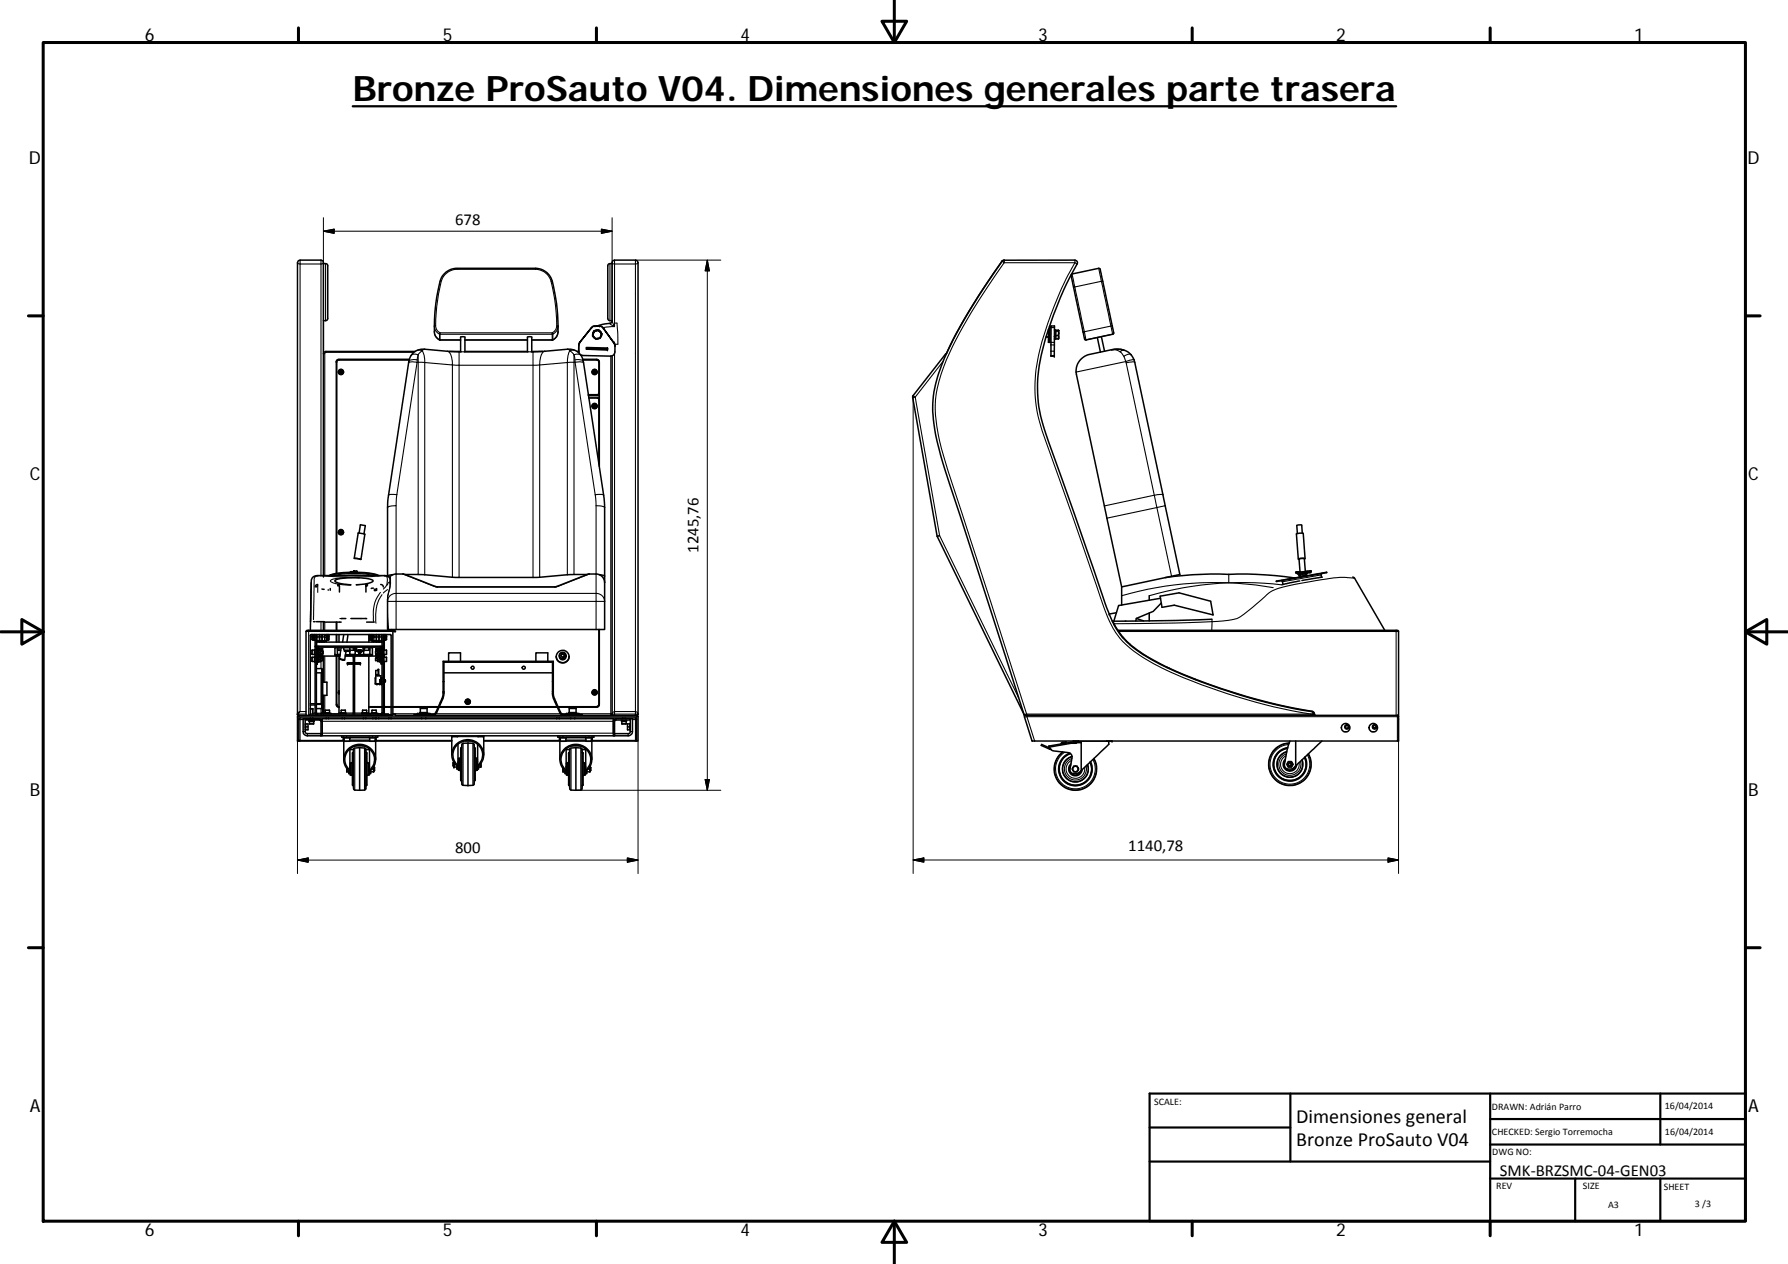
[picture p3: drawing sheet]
<svg xmlns="http://www.w3.org/2000/svg" width="420mm" height="297mm" viewBox="0 0 420 297" stroke-linecap="round" stroke-linejoin="round" font-family="sans-serif">
<defs><g id="words">
<text font-size="8.2" x="82.9" y="23.6">Bronze ProSauto V04. Dimensiones generales parte trasera</text>
<g font-size="4.7">
<text x="304.6" y="263.9">Dimensiones general</text>
<text x="304.6" y="269.3">Bronze ProSauto V04</text>
</g>
<g font-size="4.2">
<text x="34" y="9.6">6</text>
<text x="104" y="9.6">5</text>
<text x="174" y="9.6">4</text>
<text x="244" y="9.6">3</text>
<text x="314" y="9.6">2</text>
<text x="384" y="9.6">1</text>
<text x="6.8" y="38.7">D</text>
<text x="410.6" y="38.7">D</text>
<text x="7" y="112.9">C</text>
<text x="410.8" y="112.9">C</text>
<text x="7" y="187.1">B</text>
<text x="410.8" y="187.1">B</text>
<text x="7" y="261.3">A</text>
<text x="410.8" y="261.3">A</text>
<text x="34" y="290.4">6</text>
<text x="104" y="290.4">5</text>
<text x="174" y="290.4">4</text>
<text x="244" y="290.4">3</text>
<text x="314" y="290.4">2</text>
<text x="384" y="290.4">1</text>
</g>
<g font-size="3.9">
<text x="106.9" y="52.8">678</text>
<text x="164.1" y="129.9" transform="rotate(-90 164.1 129.9)">1245,76</text>
<text x="106.9" y="200.6">800</text>
<text x="265.1" y="200">1140,78</text>
<text x="352.5" y="276.2">SMK‐BRZSMC‐04‐GEN03</text>
</g>
<g font-size="2.4">
<text x="271.2" y="259.7">SCALE:</text>
<text x="350.6" y="260.9">DRAWN: Adrián Parro</text>
<text x="391.2" y="260.6">16/04/2014</text>
<text x="350.6" y="266.8">CHECKED: Sergio Torremocha</text>
<text x="391.2" y="266.6">16/04/2014</text>
<text x="350.7" y="271.4">DWG NO:</text>
<text x="351.6" y="279.3">REV</text>
<text x="372" y="279.4">SIZE</text>
<text x="391" y="279.6">SHEET</text>
<text x="377.9" y="283.8">A3</text>
<text x="398.3" y="283.8">3 /3</text>
</g>
</g></defs>
<g fill="none" stroke="#000" stroke-width=".36">
<path d="M76 62h.5a.94 .94 0 0 1 .5 1.2v7.3a14.6 14.6 0 0 1-.2 4.7l-.8 .2M108.2 79.9h-4.8a2.12 2.12 0 0 1-1.3-1.9 38.1 38.1 0 0 1 1.7-12.8 4.3 4.3 0 0 1 3.6-2.1h18.4a4.1 4.1 0 0 1 4 3 40.5 40.5 0 0 1 1.2 12.4l-.4 .8-.7 .6h-4.9M109.3 79.9h14.6M139 77l-2.8 3.5 2.8-3.5M139.3 78.6l.3-.7-.3 .8M139.3 78.8l.3 .4M139.3 78.9l.1 .1M139.3 78.9h.1M139.4 79l.5 .6M139.4 79h.1M139.4 78.3v.6l.2 .3M139.4 78.3l-.1 .5"/>
<path d="M139.6 79.2a.54 .54 0 0 0 .9 .3M139.6 79.2l.5 .3h.4M139.8 76.6l-.8 .4M140.2 77.7l.5 .1 .3 .2M140.2 77.7l-.8 .6M140.2 77.7l-.6 .1-.2 .5M140.6 77.6l-.9 .2M140.7 77.6l.7 .8M140.7 77.6l-1.1 .2-.3 1M140.7 77.6l.3 .4M140.7 77.6l-.5 .1M140.7 77.6l.6 .8"/>
<path d="M140.9 76.6l.8 .4M140.9 76.6h-1.1h1.1M140.9 79.5l-.8 .2M141 78l.4 .4M141 78l.2 .4v.5M141.2 78.9l-.3 .5-.4 .1M141.2 78.9a.54 .54 0 0 1-.7 .6M141.4 78.6l-.3 .8M141.4 78.4l-.2 .5M143.8 62h-.5a.94 .94 0 0 0-.5 1.2v7.3a14.6 14.6 0 0 0 .2 4.7l.8 .2-.1 .3-.2 .2-3.2 .7M143.8 75.5l.1-14.1 .5-.3h4.9l.4 .2 .2 .4v103.9a4.4 4.4 0 0 1-.2 2.5h-.1M235.4 61.4a143.2 143.2 0 0 0-13.1 21.7l-7.9 10.2 5.8 32.7 20.5 41.9 .2 .2"/>
<path d="M235.4 61.4l.6-.2 16.6-.1 .5 .3 .1 .3a85.5 85.5 0 0 0-9 24 32.8 32.8 0 0 0 2.3 18.3l11.8 33.7a39.6 39.6 0 0 0 4.7 11.1 22.3 22.3 0 0 0 8.5 6.7 135.5 135.5 0 0 0 37 11.8l.4 .6M235.5 61.4a121.7 121.7 0 0 0-14.3 24.6 26.8 26.8 0 0 0-1 17.7l1.9 6.9 18.7 57.5h87.6M245.8 79.2h.6M246.2 78h.2M246.4 77.4v3.1h.3v-3.7v3.7h.3M246.6 76.8h.4M247 76.6h.8l-.1 7.1h-.7zM247.8 77.6h.2v1.3M248 77.8h.7M248 79.5h.1M248 79v.7h-.2M248 78.9v.1"/>
<path d="M248 79l-.2 .2M248 78.9l-.2 .2M248.1 78.8h.6M248.7 77.8l.1 .5M248.7 78.8l.1 .4M248.8 77.6v.1M248.8 79.2l-.1 .5M248.8 78.3v.9M248.8 77.7v.6M248.8 77.7l-.7-.1v2.1h.6M248.8 78.3l-.1 .5M248.8 77.7l-.1 .1"/>
<path d="M251.8 64.5l6.4-1.4 .3 .1 3 14.2a.81 .81 0 0 1 0 1.1l-6.3 1.4a.81 .81 0 0 1-.5-1l-3-14.3M257.9 79.3l.7 3.4M258.8 79.1l.8 3.4M79.5 87.4a.61 .61 0 0 0 .6 .6 .61 .61 0 0 0 .6-.6M79.5 87.4h.1M79.7 84.6h-.3l-.3 .5v49.6M79.7 87a.59 .59 0 0 0 0 .8 .59 .59 0 0 0 .8 0 .59 .59 0 0 0 0-.8M79.9 87.2l.4-.2 .1 .3-.2 .2-.3-.1zM80 87l.3 .1M80 87.1l-.1 .1M80.3 87l.1 .4M80.7 87.4h.1"/>
<path d="M96.1 84.5h-16.5l-.3 .1-.3 .5M96.2 84.5h-16.6l-.3 .1-.3 .3v49.9M97.5 82.6h-21l-.3 .1-.2 .5M105.6 82.6h2.6M108.2 82.7v-3.5l.4-.1 .7 .1v3.5M108.4 82.7l-8.7-.6a3.3 3.3 0 0 0-3.7 3.1l-4.9 32.6v17.7M109.1 82.7h15M109.3 82.6h14.6M123.9 82.7v-3.5l.5-.1 .6 .1v3.5M124.8 82.7l8.6-.6a3.3 3.3 0 0 1 3.7 3.1l4.9 32.6 .1 17.6-1.3-.4M125 82.6h2.5M135.6 82.6h.4"/>
<path d="M136 82.5v.1M136 82.5l.1 .5M136.2 80.5l-.2 .5v1.5M137 84.5h3.4l.4 .5v24.6M137 84.6l3.2-.1 .4 .1 .2 .5M138.3 92.8h2.3l.2 .2M138.3 92.8h2l.4-.2v-.2v.3l-.4 .1M138.3 92.9h2.3l.2 .2M138.4 93.5h2.1l.2 .4v15M139.1 87.4a.59 .59 0 0 0 .6 .6 .59 .59 0 0 0 .6-.6M139.1 95.4a.59 .59 0 0 0 .6 .6 .59 .59 0 0 0 .6-.6M139.1 87.4h.1"/>
<path d="M139.3 87a.58 .58 0 0 0 0 .8 .58 .58 0 0 0 .8 0 .58 .58 0 0 0 0-.8M139.3 95a.58 .58 0 0 0 0 .8 .58 .58 0 0 0 .8 0 .58 .58 0 0 0 0-.8M139.4 87.2l.5-.2 .1 .3-.2 .2-.3-.1zM139.4 95.2l.2-.2 .3 .1 .1 .2-.2 .2-.3-.1zM139.6 87l.3 .1M139.6 95l.3 .1M139.6 87.1l-.1 .1M139.6 95.1l-.1 .1M139.9 87l.1 .4M139.9 95.1l.1 .3M140.1 84.6h.4l.2 .5v7.3M140.3 87.4h.1"/>
<path d="M140.8 93.4l-.2 .2M142.8 81.8l-.1 .4-4.9-.1 4.9 .1 .1-.4-5-.1v.4M143.8 83.6v84.2M144.3 80.6l.2 .7v1.6l-.2 .4-.6 .4-6.7-.2-.6-.1M144.3 80.6l-2.6-3.6 2.6 3.6M144.3 80.6l.2 .6M261.2 82.2a6.1 6.1 0 0 1 2.9 .1M261.2 82.2a4.2 4.2 0 0 1 5.4 2.9l10.7 49.9-13.7 2.9M261.2 82.2l-5.2 1.1a4 4 0 0 0-3 4.7l10.6 49.9M73.1 136.9l-.2 11.2M74.7 137.4l-.4 .1-.2 .4M74.7 137.6l-.4 .3"/>
<path d="M75.7 138.4l.5 .1M76 135.3v-73.6l-.1-.3-.5-.3h-4.9l-.3 .2-.3 .4v106.1M77.4 135.3a23.4 23.4 0 0 1 10.6-.4l1 .4M77.5 135.3a23.1 23.1 0 0 1 11.3 0M77.6 138.3v.4M79.4 137.4h.4M79.4 137.6l.4 .1v1.4M79.5 125.1a.62 .62 0 0 0 .6 .6 .62 .62 0 0 0 .6-.6M79.5 125.1h.1M79.7 124.6a.58 .58 0 0 0 0 .9 .58 .58 0 0 0 .8 0 .58 .58 0 0 0 0-.9M80 124.6l.3 .1 .1 .3-.2 .2-.3-.1v-.3zM80 124.6l.3 .2"/>
<path d="M80 124.7l-.1 .2M80.3 124.7l.1 .3M80.7 125.1h.1M82.3 134.5a1.05 1.05 0 0 1 1.2-.1l.2 .1M82.5 137.4a6 6 0 0 1-3.8-.9v-.1a11.4 11.4 0 0 1 6-.6l2.4 .3a.39 .39 0 0 1 .4 .1 .39 .39 0 0 1 .1 .5l-1.4 .5-2.5 .2M83.2 134.3l.2 .1M83.2 134.3h.1M83.2 134.3l.3 .1M83.2 134.1v.2M83.2 134.1l.4 .1v.2M83.4 134.4h.1M83.8 134.4v.1"/>
<path d="M83.8 134.4l-.2 .1h.2M83.8 134.2h.1M83.8 134.2v.2M83.8 134.2h-.2M83.8 134.2v.3M84.2 125.3l-1 5.9M84.2 125.3h.1M84.2 125.3l1.5 .2-.9 5.9M84.4 125.3l.3-1.9 1 .1h.1l-.3 2M84.6 131.4l-1.4-.2 1.6 .2-.2 .1M86 137.7v1.4M86.4 137.4h-.4v.3l.4-.1"/>
<path d="M87.7 138.2l-.5 .1M88.5 138.4l-.5 .1M88.5 138.3v.4l-.5 .1M89.5 137.4l.5 .2 .1 .3M91.5 135.7l.7-.6 .6-.2h2.1l7.7 3h27.9l8-3a3.6 3.6 0 0 1 2.6 .3l.7 .7 .3 1M91.7 136.5v-.1a1.14 1.14 0 0 0-1.3-1.1h-15.7a1.56 1.56 0 0 0-1.6 2l-.1 8.8M91.7 135.7v1.5M92.3 135l-1.2 .4M95.2 135h4.3l7.6 .7h19l7.2-.6 4.7-.1M142.1 136.9v11h-50.8M142.1 135.4v1.5M263.6 137.9v4.3"/>
<path d="M270.1 140v1M273.8 135.7l4.3-.4a158.7 158.7 0 0 1 19.4-.2l6.6 .7M299.9 136.6l11.9-2.1-.1 .1zM301 136.5l.3 .1 .2 .8M304.5 134.5v.1M304.5 134.6h.4M304.6 134.6h.3zM304.9 134.6l.1 .3M305 134.4v.1M305 134.4l-.5 .1M305 134.5v.1M305.4 136.5l-4.2 .9"/>
<path d="M305.5 134.4h.1M305.5 134.8v.2l-.5-.1 .7-.3h1.6l-.2 .2M305.5 135.1l.1 .4M306 125.3l-.1-1.9h-.8l-.4 .1 .2 1.9M306.5 131.4l.2-.1-.7-.1a.59 .59 0 0 0-.9 .2h.2M306.7 135.4l-1 .2M306.7 131.3l-.5-5.9-.8-.1-.8 .2 .5 5.9M306.7 134.3h.1M306.8 134.7l-1.3 .2M306.8 134.9v.4M306.8 134.9l.3-.1h-.3a1.61 1.61 0 0 0-1.5 .5l.3 .1M307 134.9l-1.7 .3 .3 .1"/>
<path d="M307.1 135.3h-.8l-1 .3M307.2 134.2v.2M307.3 134.4v.3M307.3 134.4l-.9-.1-1.5 .3M307.8 134.4l-.5 .1 .5-.1M308 134.1v.2M308 134.1l-1.3 .2-.2-3-.7-.1-.5 .2 .2 2.9-.5 .1M308 134.3l-.7 .1M310.7 134.8l-.3 .2 .1 .7M310.7 135.6l-4.8 .8M317.9 135.6l.4 .3 7.1 12.2M73.3 149.1v.5"/>
<path d="M73.3 149.6v.7h.2v-.6M73.5 149.1v.5h-.2M73.5 150.3v.1M73.5 149.7h.1M73.5 150.4h.1M73.5 149.7l.1 .2M73.6 149.7h.2M73.6 149.2h.2M73.6 149.2v.5M73.6 149.1v.1M73.6 150.4h.2M73.6 149.9h.2"/>
<path d="M73.6 149.9v.5M73.7 146.1h.4M73.8 149.7h.1M73.8 149.2v.5M73.8 149.9v.5M73.8 149.1v.1M73.9 149.7l-.1 .2M73.9 154.5h-.6v.9h.6M73.9 152.8h-.6v1h.6M73.9 149.6v.1M73.9 149.8h.2M73.9 149.8v.7h.2"/>
<path d="M73.9 149.1v.7M73.9 150.3l-.1 .1M74.1 149.1v18.4M74.1 154.3h-.2v1.2h.2M74.1 152.7h-.2v1.2h.2M74.3 157.1h1.3v9.4h-1.3M74.3 158.1h1.3M74.3 155.2h.1M74.3 154.6h.1M74.3 153.6h.1M74.3 153h.1M74.3 149.1v18.4"/>
<path d="M74.3 146.1h1.7M74.4 152.3l.1-.3 .3-.1h14.6l.4 .4M74.4 153.7v.2M74.5 150.6h1.2M74.5 149.8v1.1h-.2M74.5 149.1v.7h-.2M74.6 153.9v2h-.2M74.6 152.7h.3v1.2h-.3M74.7 152.7v1.2M74.7 154.3v1.2M74.9 155.4h.1M74.9 152.8h.1"/>
<path d="M74.9 153.8h.1M75 155.4h.1M74.9 152.5l.3-.1 .6 .1M74.9 152.8v.5M74.9 153.3v.5M74.9 153.8v.1M74.9 153.8h.4M74.9 152.8h.4M74.9 153.3h.4M75 154.4v.5M75 154.9v.5M75 155.4h.3"/>
<path d="M75 154.9h.3M75 154.4l-.1 .1M75 154.4h.2M75 150.9l.2-.1 .5 .1M75 152.6l.2-.1 .5 .1M75 154.1l.1 .1M75 152.6h.7M75 152.6v.2M75.1 154.2l-.5 .1h.3v1.2h-.3M75.1 149.1v1.5M75.1 154.1h.6v.2M75.1 154.1v.2"/>
<path d="M75.2 154.3v.2M75.2 154.4h.4M75.2 154.5h.1M75.2 154.5h.4M75.2 153.8l-.3 .1h.1M75.2 154.5h.3zM75.3 153.8h.1M75.3 152.8h.1M75.3 152.8v.5M75.3 153.3v.5M75.3 153.8l.5 .1h-.1M75.3 154.9v.5"/>
<path d="M75.3 155.5h.1M75.3 153.7l.5 .2M75.3 153.7v.1M75.3 154.5v.4M75.3 153.6h.5M75.3 153h.5M75.4 154l.3 .1M75.4 153.9h-.4M75.4 152.7h.3M75.4 152.5l-.4 .1M75.4 153.9v.1M75.4 153.9h.3"/>
<path d="M75.4 152.5l.3 .1M75.4 154l-.4 .1M75.4 152.7h-.4M75.4 152.5v.2M75.4 154.5l-.1 .9M75.4 155.2h.4M75.4 154.6h.4M75.6 154.3v.2M75.6 154.5h-.1M75.6 157.3h.2v9h-.2M75.7 149.1v1.5M75.7 150.6h.6"/>
<path d="M75.7 153v-.2h-.4v.9M75.7 153.9l-.6-.1-.1 .3M75.7 154.1v.1h4.2M75.7 152.7v.1M75.7 153.9v.2M75.7 152.6v.1M75.8 154.6v.6M75.8 153v.6M76 154.2v6.1M76 146.1v2M76 150.6v.3M76 146.1h.2"/>
<path d="M76.2 146.2h4M76.3 149.1v1.5M76.7 149.1v.7M76.7 149.8v.8h-.4M76.7 149.8h.1M76.8 149.8v.7h-.1M76.8 149.1v.7M76.8 150.3h.1M76.8 149.6h.1M76.9 149.7v.7h.3M76.9 149.9h.3M76.9 149.1v.6"/>
<path d="M76.9 149.7h.3M76.9 149.2h.3M77.2 149.9v.2M77.2 149.2v.2M77.2 149.7h.1M77.2 149.7v.4M77.2 150.1v.3M77.2 149.7v.2M77.2 149.4v.3M78.7 153.8l1.2 .1M79 154.2v11.4l.3 .5 .4 .1M79 146.2v1.9"/>
<path d="M79 149.1v1.8M79.1 154.2v11.4l.2 .4 .4 .2M79.1 146.2v1.9M79.1 149.1v1.8M79.3 152.2h4.4l.1 .6 .4 .2M79.3 152.2l-.6 .1v1.7l1.2 .1M79.3 152.7l.8 .1M79.3 152.2v1.5l.6 .1M79.7 154.2v13.6M79.7 149.1v1.8M79.7 152.2v.6M79.8 154.9l1.2 .2z"/>
<path d="M80.2 152.2l-.5 2.7M80.8 149.1l-.3 1.8M80.8 152.2v.5l.2 .1h1.1l.1-.6M80.9 153.1h1.3M81.1 154.2h7.4M81.2 145.4h-1M81.3 153.2l-.3 1.9M81.8 149.1l-.3 1.8M82.2 152.7v1l.4 .1 .8-.1 .1-.6h.7M82.2 152.7l.5 .1 .8-.1M82.5 145.4h3.7M83 154.5v-.3v13.6"/>
<path d="M83 155.7h-1.3v.3h1.3M83 152.2v.6M83.3 155.7h1.4v.3h-1.4M83.3 154.5v-.3v13.6M83.3 152.2v.6M83.5 152.7v.4M83.5 152.2v.5l.3 .1M84.1 152.9l.2-.2 .7 .2M84.2 153.1v.1M84.2 153.2l.6-.1v.3M84.2 153.2v.2M84.3 153.4h.5h-.1"/>
<path d="M84.3 153.4v.1M84.4 153.5h.3zM84.5 152.9h-.4h.9h-.1M84.5 153l.4 .1M84.5 152.9v.1M84.5 152.9h.4M84.5 153l-.3 .1M84.7 153.4v.1M84.7 153.5h.1M84.7 153.5h-.3M84.9 152.9l-.6-.1-.1 .3M84.9 153.1l-.1 .1"/>
<path d="M84.9 152.9v.2M84.9 153.1h.5M85.6 152.2v.5l-.3 .1M86.2 146.2h1.7M86.7 154.2v13.6M86.7 149.1v1.8M86.7 152.2v.6M86.9 149.7v.2M86.9 149.7v.4M86.9 150.1v.3M86.9 149.7h.1M86.9 149.1v.3"/>
<path d="M86.9 149.4v.3M86.9 152.7l-1.4 .1M86.9 152.2l-.1 1.6-1.3-.1-.1-.9M86.9 152.2l.6 .1v1.7l-6.4 .1M86.9 152.2h-1.5l-.1 .6-.4 .2M86.9 149.9v.2M86.9 149.9h.3M86.9 149.2v.2M86.9 149.1v.1M86.9 149.7h.3M86.9 149.2h.3M87.2 149.7v.7h-.3"/>
<path d="M87.2 150.3h.1M87.2 149.1v.6M87.2 149.6h.1M87.3 149.8h.2M87.3 149.8v.7h.2M87.3 149.1v.7M87.5 149.8v.8h2.2M87.5 149.1v.7M87.5 153.8l-6.3 .1M87.9 149.1v1.5M88.3 159.3h-.1v1.4h1.4M88.3 154.6v.6"/>
<path d="M88.3 153v.6M88.3 157.6h.6v.9h-.6zM88.3 155.2h.5M88.3 154.6h.5M88.3 153.6h.5M88.3 153h.5M88.3 152.5l.3-.1 .6 .1M88.4 152.6l.2-.1 .5 .1M88.4 152.7l.1 .1M88.4 152.6h.7M88.4 150.9l.2-.1 .5 .1M88.4 154.1l.1 .1"/>
<path d="M88.4 152.6v.1M88.4 149.1v1.5M88.5 154.1h.5l.1 .2M88.5 154.1v.2M88.6 154.3v.2M88.6 154.5h.1M88.6 154.5h.4M88.6 154.4h.4M88.6 154.5h.3zM88.7 158.8h.4M88.8 154.5v.9M88.8 153.7v.1"/>
<path d="M88.8 153.7l-.5 .2M88.8 152.5l-.4 .1M88.8 152.8v.9M88.8 152.7h-.4M88.8 153.9h-.4M88.8 153.9v.1M88.8 152.5l.3 .1M88.8 152.8h-.3v.2M88.8 153.9h.3M88.8 154l-.4 .1M88.8 154l.3 .1M88.8 152.5v.2"/>
<path d="M88.8 154.5v.4M88.8 153.8l-.5 .1h.1M88.8 154.9v.5M88.8 157.6v-.3h.2v1.4M88.8 153.8h.1M88.8 153.2v.6M88.8 152.7v.5M88.8 155.4h.4M88.8 158.5v.2M88.8 154.9h.4M88.8 152.7v.1M88.8 153.8h.4"/>
<path d="M88.8 152.7h.4M88.8 153.2h.4M89 154.5h.2M89 154.3v.2M89 154.5h-.1M89 153.8l.2 .1h-.1M89.1 149.1v1.5M89.1 153.9l-.6-.1-.1 .3M89.1 154.1v.1h.4l-.3 .2M89.1 153.9v.2M89.1 152.6v.1h-.3M89.2 155.4h.1"/>
<path d="M89.2 154.5h.1M89.2 154.5v.4M89.2 154.9v.5M89.2 152.7v.1M89.2 152.7v.5M89.2 153.2v.6M89.2 153.8h.1M89.2 153.8v.1M89.2 153.7v.1M89.2 154.4l.2-.1v1.2M89.2 153.9h.4M89.2 154.4v1.1h.4"/>
<path d="M89.3 152.7l-.1 1.2M89.4 152.7h.2M89.4 152.7h-.2h.2M89.4 152.7v1.2M89.5 159.7v-.9h-1.2v1.9h1.2v-.4M89.5 159.3h.1M89.6 159.3v1.4h.2M89.6 153.9v-1.6l-.2-.2h-14.6l-.2 .2v1.6M89.6 153.9v2h.2M89.6 159.7l-.3 .1v.5h.3M89.7 149.1v.7M89.8 159.3h-.2"/>
<path d="M89.8 153.7v.2M89.8 149.1v18.4M89.8 149.8h-.1v1.1h.1M89.8 150.9h-15.4v1h15.4M90.1 149.1v18.4M90.1 152.7h.1v1.2h-.1M90.1 154.3h.1v1.2h-.1M90.1 149.8h.1M90.1 159.7v.1M90.1 159.7h.1M90.1 159.7h.2M90.1 159.7v.3"/>
<path d="M90.2 154.5h.6v.9h-.6M90.2 152.8h.6v1h-.6M90.2 149.8v.7h-.1M90.2 149.1v.7M90.2 150.3l.1 .1M90.2 149.6l.1 .1M90.3 159.7v.1M90.3 159.7v.3M90.3 150.4h.1M90.3 149.7h.1M90.3 149.7v.2M90.3 150.4v2.4"/>
<path d="M90.3 153.8v.7M90.3 155.4v4.4M90.3 149.9v.5M90.3 149.2v.5M90.3 150.4h.3M90.3 149.9h.3M90.3 149.7h.3M90.3 149.2h.3M90.3 149.1v.1M90.3 159.8h.2v.4h-.2zM90.5 159.9h.1M90.5 159.9v.3"/>
<path d="M90.6 150.4h.1M90.6 149.7h.1M90.6 149.9v.5M90.6 149.2v.5M90.6 149.1v.1M90.6 149.7v.2M90.6 149.6v.7M90.6 149.1v.5M90.6 149.6h.2M90.6 150.3v.1M90.6 149.6v.1M90.8 149.6v.7h-.2"/>
<path d="M90.8 149.1v.5M91.1 140.8v7.1M91.9 147.9v.2M92.8 148.4v.1M104.3 158.1h25.5M105.4 155.4v-2h2.8v2M125.9 155.4v-2h2.8v2M130.7 154.3a1.5 1.5 0 0 0 1.5 1.5 1.5 1.5 0 0 0 1.5-1.5M132.1 153.7l-.3 .3M132.1 153.6l.5 .1 .1 .4-.4 .4-.4-.2-.1-.4zM132.1 153.6l.5 .2M132.6 153.7v.5"/>
<path d="M140.7 147.9v17.6M140.8 147.9v17.7l-.1 .3-.5 .3h-9M261.4 146h.1M261.4 146.1h.1M261.8 146.6v.3M261.8 146.6l.9 1.5M262.3 144l-1.6 .3M262.7 148.1a19.1 19.1 0 0 0 7 6.3 114.3 114.3 0 0 0 26.3 10.1l6.1 1.5 6.4 1.2 .6 .9M262.7 148.1h65.8l.1 .2v19.8h-.2M263.9 149.7h-.2M264.1 150h-.1M264.4 146h.1"/>
<path d="M265.5 151.4v.1M267 145.3l1.7 .6M270.1 144.1v1.8M272.6 140.1l4.5-.8 7.4 2 .6 3.2-9.2-2.3-2.8 .5zM272.7 140.6l-9.8 1.7-1.2 3.7M272.9 141.7l-1.9 2-4 1.6-.1 .6M274.3 156.8h-.2M274.8 157l-.2 .1M280.6 159.5v.1M280.9 159.6v.1M284.8 145.5l-8.7 .3-14.6 .2 .3 .6M69.9 167.8l.3 .3"/>
<path d="M69.9 167.8l.3 .1M70.2 174.1v-5.1l.3-.3h78.8l.3 .3v5.1M70.2 174.1h10.6M70.2 173.9l10.6 .1M71.7 170.1h.7v1.4h-.7M71.7 171l.1 .5M71.7 170.3h.1M71.7 171.3h.1M71.7 170.8h.7M71.8 170.1l-.1 .5M71.9 168.1l.1-19.9h20.8l.1 .2h-.6v19.7h-22.1l-.3 .3v5.7h.3M72.6 169.2v.3h.7"/>
<path d="M72.7 169.5l.1 .6h.9v-.6M72.9 167.9v.2M72.9 167.9l.1-18.8h18.7l.2 .2v18.6l.2 .2M72.9 167.9l-.2 .2M72.9 168.7v.2M72.9 167.8h1.2M72.9 165.4h1.2M72.9 165.7h1.2M72.9 166.6h.6zM73.2 169.4l.1 .1M73.3 169.4v.1M73.3 169.5h.1"/>
<path d="M73.5 166.6v1.2M73.5 168.7v.2M73.8 169.4v.1h-.5M73.8 169.2v.2h-1.2M74.1 167.5l.1 .4M74.1 167.5h.2M74.2 167.9l.5 .2M74.3 165.4h1.3M74.3 165.5h1.3M74.3 167.5l.2 .2M74.5 167.7l-.3 .2M74.5 167.7h15.2"/>
<path d="M75.4 172.4l-3.5-.1-.2-.4v-3h-.5v3l.2 .6 .6 .4h3.4M75.7 169.2h.1M75.7 169.5v-.6h68.4v.6M75.7 169.5l-.2-.5-.4-.1h-3.4v.3l3.6 .1 .1 3.6M75.7 166.3v1.3l-.3 .2M75.7 169.5v2.8M75.7 172.9h68.4M75.7 169.5v3.4h-.3M75.8 165.5l.2 .5M75.8 160.3h1v3.1h-1M76 166v1.8M76 163.4v2.6"/>
<path d="M76 167.7h1.8v.1M76.3 167.7v-.2h1.2v.2M76.4 167.5l.1-.6h.9v.6M76.6 168.7v.2M77.2 168.7v.2M79.1 165.5l.2 .4 .4 .2M79.5 162.8l.2 .3M79.5 162.7v.1M79.7 162.3v.6M79.7 162.3l-.2 .3 .2 .5M80.1 167.7h1.2v.1M80.2 167.5v-.6h1v.6"/>
<path d="M80.4 168.7v.2M80.7 173.2l.1 .1M80.8 173.3l-.1 .6h.2M80.8 173.2v.2h1.5v-.2M80.8 173.9v4.6M80.9 173.4l.1 .8h1.2v-.8M81 168.7v.2M81.3 167.7v-.2h-1.2v.3M82.2 173.9h4.7M82.2 176v5.6M82.3 173.4h4.5M82.3 175.9v.2h.8"/>
<path d="M82.5 179.3v2.8M82.5 179.3h-.2v2.8h.2M82.8 179.1l-.3 .2M83 176.8l-.2 .2v7.5l.2 .1M84.5 175.7v10M84.5 175.7l1.4 .2 .1 .9-.1 8.6-.2 .3h-1.2M84.5 175.7l-1.3 .2-.2 .9 .1 8.6 .3 .3h1.1M85.1 167.7h1.2v.1M85.2 167.5v-.6h.9l.1 .6M85.4 168.7v.2M86 168.7v.2M86 176.8l.2 .2v7.5l-.2 .1"/>
<path d="M86.2 179.1l.3 .2M86.3 167.7v-.2h-1.2v.3M86.5 179.3v2.8M86.5 179.3h.3v2.8h-.3M86.7 166.1h3.1M86.7 166.2h3.1M86.7 175.9v.2h-.7M86.8 173.2v.2h1.5v-.2M86.8 176v5M86.9 173.4l.1 .8h1.1l.1-.8M87 167.8v-.1h1.8v.1M87.3 167.7v-.2h1.2v.2"/>
<path d="M87.4 167.5l.1-.6h.9v.6M87.6 168.7v.2M88.2 168.7v.2M88.2 174h18M88.3 174.1h17.9M88.4 173.2l-.1 .2h.1v.5h-.2l.1 4.6M88.4 168.7v.2M88.5 160.7l.2 .2v-.2M88.8 172.9v.3h-7.3h-1.2v-.3M89 168.7v.2M89.1 160.7v.2l.2-.2M89.7 167.7l.2 .2"/>
<path d="M89.8 167.5h.3M89.8 167.5l-.1 .2M89.9 167.9l-.4 .2M90.1 160.2v.1M90.1 166.1h1.8M90.1 167.5l-.2 .4M90.1 166.2h1.8M90.1 160.3h.1M90.1 160.3h.2M90.1 160h.2M90.1 160v.3M90.3 160v.3"/>
<path d="M90.3 167.9l.2 .2M90.3 160.2v7.7h1.6v.2M90.3 160.2v.1M90.5 160.2h.1M91.3 168.7v.2M91.9 168.7v.2M92.3 166.1h10.7M92.3 167.8h.6M92.3 166.2h10.7M92.8 167.9l.1 .2M92.8 168h.1M92.8 168.1h56.8"/>
<path d="M97.3 168.1v-.2l4.7-.1 .4-.3 1.1-2.5a8.2 8.2 0 0 0 .6-4.8v-4.8h25.9v4.8a8.2 8.2 0 0 0 .7 4.8l1 2.3 .5 .5 4.6 .1v.2M98.1 167.9v-.2h3v.2M98.7 167.7v-.3h1.8v.3M98.8 167.4l.1-1 1.4 .1 .1 .9M99.1 168.7v.2M100.1 168.7v.2M103.2 166.2h27.7M103.2 166.1h27.7M106.2 172.9v4.5M106.3 172.9a.4 .4 0 0 0 .6 .2 .4 .4 0 0 0 .7-.2M106.5 179.2v.8M106.5 179.2h.2"/>
<path d="M106.7 179.6v-.4v1.1M106.7 179.6v.7M106.7 179.6h.3M107.6 179.9a3.4 3.4 0 0 1 .2-5.2 3.4 3.4 0 0 1 5 .9 3.2 3.2 0 0 1-.6 4.3M107.6 174.9v5.6M107.6 179.2h.1M107.7 179v1.2M108 178.2h-.3v2.8h.3M108 178.2v2.8M108.3 178.1l-.3 .1M108.5 175.8l-.2 .1v7.4l.2 .2M109.3 174.1h1.2"/>
<path d="M109.3 164.9a.6 .6 0 0 0 .6 .6 .6 .6 0 0 0 .6-.6M109.3 164.9h.1M109.5 164.5a.59 .59 0 0 0 0 .8 .59 .59 0 0 0 .8 0 .59 .59 0 0 0 0-.8M109.6 164.7l.2-.2h.3l.1 .3-.2 .2-.3-.1zM109.8 164.5l.3 .1M109.8 164.5l-.1 .2M110 174.6v10M110 174.6l-1.3 .1-.2 1 .1 8.6 .1 .2 1.3 .1M110 174.6l1.2 .1 .2 .2 .1 8.7-.3 .9-1.2 .1M110.1 164.5l.1 .3M110.5 164.9h.1M111.5 175.8l.2 .1v7.4l-.2 .2"/>
<path d="M111.7 178.1l.3 .1M112 178.2v2.8M112 178.2h.2v2.8h-.2M112.2 179h.1M112.2 179.9v.8h.2v-.7a3.6 3.6 0 0 0 .4-5 3.6 3.6 0 0 0-4.9-.6 3.4 3.4 0 0 0-.5 5.6v.7h.2v-.2M112.2 174.9v5M112.3 172.9l.1 .2h1.1l.1-.2M112.5 180v.3M112.8 179.6h.2M113 179.6v-.2v.6M113 179.6v.4M113 180v.3"/>
<path d="M113.6 172.9l.1 4.5M113.7 174.1h17.9M113.7 174h17.9M130.8 168.7v.2M131.4 168.7v.2M131.5 173.2l.1 .2h-.1v.5h.2l-.1 4.6M131.6 173.2v.2h1.5v-.2M131.7 173.4l.1 .8h1.2v-.8M132.5 168.1l-.5-.1-.3-.3-1.3-2.7a9.2 9.2 0 0 1-.6-4.8v-4.6h-25.5v4.6a8.9 8.9 0 0 1-.6 4.8l-1.2 2.7-.4 .3-.4 .1M133 173.9h4.7M133 176v5.6M133.1 167.9v-.2h3v.2"/>
<path d="M133.1 173.4h4.5M133.1 175.9v.2h.8M133.3 179.3h-.2v2.8h.2M133.3 179.3v2.8M133.6 179.1l-.3 .2M133.7 167.7v-.3h1.8v.3M133.8 167.4l.1-1 1.4 .1 .1 .9M133.8 176.8l-.2 .2v7.5l.2 .1M134.1 168.7v.2M135.1 168.7v.2M135.3 175.7l-1.3 .2-.2 .9 .1 8.6 .3 .3h1.1M135.3 175.7l1.4 .2 .1 .9-.1 8.6-.2 .3h-1.2"/>
<path d="M135.3 175.7v10M136.8 176.8l.2 .2v7.5l-.2 .1M137 179.1l.3 .2M137.3 179.3v2.8M137.3 179.3h.2v2.8h-.2M137.5 175.9v.2h-.7M137.6 173.2v.2h1.5v-.2M137.6 176v5M137.7 173.4l.1 .8h1.1l.1-.8M139.1 162.8a.59 .59 0 0 0 .6 .5 .59 .59 0 0 0 .6-.5M139.1 162.7v.1M139.2 173.2l-.1 .2h.1v.5h-.2l.1 4.6"/>
<path d="M139.3 162.3a.58 .58 0 0 0 0 .8 .58 .58 0 0 0 .8 0 .58 .58 0 0 0 0-.8M139.4 162.5l.2-.2h.3l.1 .3-.2 .2h-.3zM139.6 172.9v.3h-7.3h-1.2v-.3M139.6 162.3l.3 .1M139.6 162.3l-.1 .2M139.9 162.3l.1 .3M140.3 162.7v.1M140.7 165.5l-.1 .4-.5 .3h-8.9M140.7 165.5l-.2 .4-.4 .2h-9M143.8 167.8l.1 .2 .2 .1M143.8 167.8l-.3 .3M144.1 169.5l.1-.3 .5-.3h3.4v.3l-3.6 .1-.1 3.6h-.3"/>
<path d="M144.1 169.5v3.4M144.1 169.2h.1M144.4 172.4l3.5-.1 .2-.4v-3h.5v3.2l-.4 .6-.6 .2h-3.2zM146 169.2v.2h1.2M146.1 169.5l.1 .6h.9v-.6M146.3 168.7v.2M146.9 168.7v.2M147.2 169.2v.3h-1.2v-.1M147.5 170.8h.6M148 170.3h.1M148 171.3h.1M148 170.1l.1 .5"/>
<path d="M148.1 170.1h-.6v1.4h.6M148.1 171l-.1 .5M149.6 168.1l.3 .3v5.7h-.3M149.6 174.1h-10.5M149.6 173.9l-10.6 .1M241 168.1l-.3 .3 1.8 5.7h86.1v-5.8l-.2-.2M246.5 175.3l5.3-.9 1.2 .1-.2 .2h-1.1l-5.2 .9zM246.5 175.3v.3l.9 .8 3.6 .5 .7 .3 .2 .9-.5 2.9a1.23 1.23 0 0 0 2 .7l.7-.6M246.7 175.8l-1.9-.9-.1 .3 2.3 .9M249.7 174.8l.8-.2v-.3l-.9 .2-.3 .3M249.7 176.7a5 5 0 0 0-1.1 6.9 5 5 0 0 0 6.8 1.4 5 5 0 0 0 1.7-6.8M251.4 177a4 4 0 0 0-2.4 5.2 4 4 0 0 0 5.3 2.1 4 4 0 0 0 2-5.3"/>
<path d="M251.5 177.1a3.8 3.8 0 0 0-2.4 5 3.8 3.8 0 0 0 5.1 2.2 3.8 3.8 0 0 0 2-5.2M251.6 179.9a1.41 1.41 0 0 0 .5 2.1 1.41 1.41 0 0 0 2-.9M251.7 179.5a1.6 1.6 0 0 0 .3 2.6 1.6 1.6 0 0 0 2.3-1.2M251.9 177.8a3 3 0 0 0-2.1 3.8 3 3 0 0 0 3.8 2 3 3 0 0 0 1.9-3.9M252.2 174.1h1.3M252.9 174.4h1.2v6.7M253 174.5h1.1M253.1 174.2v.2M260 174.1h1.3M260.6 174.2v.7l-6.5 6.2M302.1 178.4a1.6 1.6 0 0 0 .3 2.6 1.6 1.6 0 0 0 2.3-1.3M302.4 176.7a3 3 0 0 0-2.2 3.7 3 3 0 0 0 3.8 2.1 3 3 0 0 0 1.9-3.9"/>
<path d="M302.6 175.8a3.9 3.9 0 0 0-3.2 4.8 3.9 3.9 0 0 0 5 2.6 3.9 3.9 0 0 0 2.2-5.2M302.6 175.7a4 4 0 0 0-3.3 4.9 4 4 0 0 0 5.2 2.7 4 4 0 0 0 2.2-5.4M302.9 174.6a5 5 0 0 0-4.7 6 5 5 0 0 0 6.6 3.7 5 5 0 0 0 2.7-7.1M303.1 174.1l-.6 2.1-.7 3.7a1.3 1.3 0 0 0 2.1 .6l6.7-6.4M304.5 174.1v5.9a1.41 1.41 0 0 1-2 .9 1.41 1.41 0 0 1-.5-2.1M308.1 167.8l.7 .1-.3 .2M81.5 180.7v-.1v.8M81.5 181.4h.5M81.5 180.7h.1M81.5 180.7v.7M82 181.6v.2h.2v-.2M82 181.6h.2"/>
<path d="M82.2 180.3h.1M82.2 181.1h.1M82.2 181a3.4 3.4 0 0 1 .1-5.1 3.4 3.4 0 0 1 5.1 .8 3.2 3.2 0 0 1-.6 4.3M82.3 180.1v1.2M82.3 180.1h.1M82.3 181.3h.1M82.5 182.1l.3 .2M86.5 182.1l-.3 .2M86.8 180.1h.1M86.8 181.3h.1M86.8 180.3h.1M86.8 181.1h.1"/>
<path d="M86.8 180.1v1.2M86.8 181v.8l.3-.1a.99 .99 0 0 1 .5-1.2 3.7 3.7 0 0 0-1-5 3.7 3.7 0 0 0-5 .8 3.4 3.4 0 0 0 .4 4.8v.5M86.8 181.6h.3M87.1 181.4h.7M87.4 180.7h.4v.7M87.8 180.7v-.5v1.2M87.8 180.3h.1M87.8 181.1h.1M87.8 181.4h.1M87.9 180.3v.8M106.5 180h.2M106.7 180.3h.7"/>
<path d="M107.4 180.5h.2M107.6 180h.1M108 181l.3 .2M112 181l-.3 .2M112.2 180.2h.1M112.2 180.5h.2M112.4 180.3h.1M112.5 180.3h.5M113 180.3h.1M132.3 181.4h.1M132.3 180.7v-.1v.8M132.3 181.4h.5"/>
<path d="M132.3 180.7h.1M132.3 180.7v.7M132.8 181.6v.2h.2v-.2M132.8 181.6h.2M133 180.3h.1M133 181.1h.1M133 181a3.4 3.4 0 0 1-.4-4.6 3.4 3.4 0 0 1 4.5-.7 3.2 3.2 0 0 1 .5 5.3M133.1 180.1v1.2M133.3 182.1l.3 .2M137.3 182.1l-.3 .2M137.5 180.1v1.2M137.6 180.3h.1"/>
<path d="M137.6 181.1h.1M137.6 181v.8l.3-.1a.97 .97 0 0 1 .5-1.2 3.7 3.7 0 0 0-1.2-5.1 3.7 3.7 0 0 0-5 1.2 3.4 3.4 0 0 0 .6 4.5v.5M137.6 181.6h.3M137.9 181.4h.7M138.2 180.7h.4v.7M138.6 180.7v-.5v1.2M138.6 180.3h.2M138.6 181.1h.2M138.6 181.4h.1M138.8 180.3v.8M252.7 180a.66 .66 0 0 0-.5 1 .66 .66 0 0 0 1.1 0M252.7 180l.6 .4"/>
<path d="M252.7 180a.4 .4 0 0 1 .6 .4M253.3 180.4l.2 .3-.2 .3M253.3 180.4v.6"/>
<circle cx="80.1" cy="87.3" r=".52"/>
<circle cx="139.7" cy="87.3" r=".51"/>
<circle cx="139.7" cy="95.3" r=".51"/>
<circle cx="80.1" cy="125" r=".52"/>
<circle cx="111.1" cy="156.9" r=".34"/>
<circle cx="123.1" cy="156.9" r=".35"/>
<circle cx="132.2" cy="154.3" r="1.48"/>
<circle cx="132.2" cy="154.1" r=".86"/>
<circle cx="109.9" cy="164.8" r=".52"/>
<circle cx="139.7" cy="162.6" r=".51"/>
<circle cx="303.1" cy="179.6" r=".39"/>
<circle cx="303.1" cy="179.6" r=".75"/>
<circle cx="303.1" cy="179.6" r=".33"/>
<circle cx="316.2" cy="171" r="1.01"/>
<circle cx="316.5" cy="170.8" r=".33"/>
<circle cx="316.5" cy="170.8" r=".52"/>
<circle cx="322.7" cy="171" r="1"/>
<circle cx="323" cy="170.8" r=".32"/>
<circle cx="323" cy="170.8" r=".52"/>
</g>
<g fill="none" stroke="#000" stroke-width=".25">
<path d="M69.9 61.7l.3 .3h.3M70.5 62v105.2h1.4M70.5 61.1v.9M70.5 62h4.9M75.4 61.1v.9M75.4 62v73.3M76 61.7l-.2 .3h-.4M76.5 62v13.4M102.1 78a2.17 2.17 0 0 0 1.2 1.9M102.4 76.6a2.31 2.31 0 0 0 1 1.7l-.1 1.6h4.9M103.7 66.1l-1.1 6-.2 4.5h-.2a1.82 1.82 0 0 0 1.2 1.9h26.4M107.4 63.1v.2h18.4"/>
<path d="M107.4 63.3a4.2 4.2 0 0 0-3.8 2.8h-.2M109.3 79.9h14.6M125 79.9h4.8M125.8 63.1v.2M125.8 63.3a3.8 3.8 0 0 1 3.7 2.8M129.8 78.5v-.3h-26.4v1.7M129.8 78.5v1.4M129.8 78.5h.1v1.4M129.8 66.1h-.3l.9 4.4 .4 6.1M129.9 79.9h.1M129.9 79.9h-.1M130.8 76.6h.2a1.7 1.7 0 0 1-1.1 1.9l-.1-.2a2.41 2.41 0 0 0 1-1.7z"/>
<path d="M131.1 78l-.4 1.2-.8 .7M139 77h.1M139.8 76.6h.1M140.9 76.6h.1M141.7 77h.1M143.3 76l.3-.1 .2-.4 .6 1.3zM143.3 76h.1M143.3 62v13.4M143.8 61.7l.2 .3h.4M144.4 75.9v.9l-2.7 .2M144.4 75.9h.6l.2 3.7v1.3h-.7M144.4 62v13.9"/>
<path d="M144.4 61.1v.9M144.4 62h4.9M149.3 62v105.2M149.3 61.1v.9M149.9 61.7l-.2 .3h-.4M235.4 61.4h.1M235.5 61.4l.5 .3M236 61.2h.1M236 61.2v.5M236 61.7a120 120 0 0 0-14.2 24.5 25.4 25.4 0 0 0-1.2 16.6l2.1 7.7 18.5 57.3-.6 .1M236 61.7h16.6M245.8 79.1h.6"/>
<path d="M246.1 78.1h.3M247 77h.8M251.9 64.4l.7 3-.3 .2M252.6 61.7l.5 .3M252.6 61.7a79.7 79.7 0 0 0-9.1 25 33.3 33.3 0 0 0 2.4 17.5l11.8 33.6a41.8 41.8 0 0 0 4.4 10.8 23 23 0 0 0 9 7.4 133.3 133.3 0 0 0 37 11.8h-66.9v.3M252.6 61.1v.6M258.2 63.1l3.3 15.4M259.1 66.1l-6.5 1.3 2.2 10.6h-.3M261.4 76.6l-6.6 1.4 .4 1.9-.3-.2M261.5 78.5l-6.3 1.4M261.7 78.2l-.2 .3M76.3 83.1v52.2"/>
<path d="M76.6 82.8l-.6 .4M76.6 82.6v.2M76.6 82.8h20.6M79.6 87.3a.51 .51 0 0 0 .5 .4 .51 .51 0 0 0 .5-.4M79.6 84.5h.1M96 85.2l.7-.2 1.3 .1-4.8 31.1M97.9 82.4a1.2 1.2 0 0 1 1.3 0 1.2 1.2 0 0 1 .5 1.2l.1 1.6M98 84.6a2.11 2.11 0 0 0-1.9 .4M98 84.6v.5h.3M98.3 83.4l-.3 1.2M98.3 83.4a1.4 1.4 0 0 0-1.7 .2M98.3 83.4v1.7"/>
<path d="M98.3 85.1l1.5 .1M98.3 85.1v49.9M99.7 82.1l-1 .7-.4 .6M99.8 85.2v49.9M105.1 82.6a2.24 2.24 0 0 1 1.2 2.2v1l-6.5-.6M107.9 85.8v49.9M107.9 85.8h-1.6v49.9M107.9 82.7v3.1M108.4 82.7h.7M124.1 82.7h.7M125.3 82.7v53M126.8 85.8v49.9"/>
<path d="M126.8 85.8h-18.9M128 82.6a2.24 2.24 0 0 0-1.1 2.2l-.1 1M133.4 82.1l.5 .3M133.9 82.4a5.4 5.4 0 0 0-.6 2.8l-6.5 .6M133.9 82.4l1 1M134.9 83.4a1.42 1.42 0 0 1 1.7 .2M134.9 83.4l.2 1.7M134.9 83.4v1.7h.2M135.1 84.6a2.06 2.06 0 0 1 2 .4M135.1 85.1l1.3-.1 .7 .2M135.1 85.1l4.8 31.1M135.3 82.4l-.8-.1-.6 .1"/>
<path d="M135.9 82.8h.1M136 82.5h.1M136 81v.1M136.2 80.5h.1M138.3 93h2.5M138.4 93.5h2.4M139.2 87.3a.5 .5 0 0 0 .5 .4 .5 .5 0 0 0 .5-.4M139.2 95.3a.5 .5 0 0 0 .5 .5 .5 .5 0 0 0 .5-.5M140.2 84.5h.1M140.3 92.8h.1M140.6 92.8v.1M143.5 83.7v84"/>
<path d="M144.2 80.4h.2v.4M144.2 80.5l.2-.1-.1 .2M144.3 80.6h.1M144.4 83v84.2M214.6 93l.5 .3M215.1 93.3l-.6 .1M215.1 93.3l5.7 32.6M221.6 84.9l-6.5 8.4M222.2 83.2l.1 .1M247 83.7h.7M247 81l.8 .1M247 83.5h.7"/>
<path d="M247 80.5h.8M247 82.5h.7M261.2 82.2h.9l1.1 .5M264.1 82.3l-.5 .1-.4 .3 .9 1M264.6 85v.3M264.6 85l-11.7 2.4M264.6 85.3l6.6 31.1-11.7 2.5M265.8 83.4a1.5 1.5 0 0 0-1.7 .3l.5 1.3M266.5 84.6h-1l-.9 .4M266.6 85.1l-.4-.1-1.6 .3M93.1 118.9v20.5M93.2 116.2h-1.4l-.5 .2"/>
<path d="M93.2 116.2l-.1 2.7h-.4a2.14 2.14 0 0 0-1.6 .4M140.1 118.9h1.3l.7 .4M140.1 118.9v20.5h-47M141.8 116.4l-.4-.2h-1.5l.2 2.7M273.3 116.2l-2.1 .2 .7 2.9 1.9-.4M74.7 137.6v1.6M74.7 135.3l7.3 .3 8.4-.3M74.8 135.4a.83 .83 0 0 0-1 1.1l-.1 9.1M75.4 135.3v.1M77.1 138.5v.3M78.7 135.3a20.5 20.5 0 0 1 8.9 0M79.4 137.4v.2"/>
<path d="M79.6 124.9a.51 .51 0 0 0 .5 .5 .51 .51 0 0 0 .5-.5M80.5 135.3l1.9-.2 3.4 .2M83.2 134.3l.2 .1M83.6 134.5h.2M83.7 134.5h.1M84.4 135.8a16.7 16.7 0 0 0-6.6 .5l-.2 .2a2.53 2.53 0 0 0 2.4 .8l2.4 .2M84.7 137.4l-1 .1M88 138.5v.3M89.4 139.2a9.4 9.4 0 0 0-1.7 6.5l.2 .5M89.8 139.7a10 10 0 0 0-1.5 6.2l.1 .5M90.3 135.4a.73 .73 0 0 1 .7 1v.4a1.93 1.93 0 0 1-.9 1.6M91.1 138.6l-1 .8"/>
<path d="M91.6 136.7v.2M91.6 136.9l-.2-.1-.2 .2-.1 .5M91.6 136.9v1.1l-.5 2.7M91.7 136.8v1l-.6 3M94.7 134.9h.1M94.7 134.9l7.3 2.9M94.7 134.9l.3 .1M102 137.8h.4M102 137.8l.8 .1M102.8 137.9h.1M102.8 137.9h27.6M130.4 137.9h.1"/>
<path d="M131.1 137.8l-.7 .1M131.1 137.8h-.3M134.9 135v-49.9h-.8l-.8 .1v49.9M138.4 134.9l-.3 .1M138.4 134.9l-7.3 2.9M138.4 134.9h.1M140.1 139.4a1.93 1.93 0 0 1 2 1.9h-2zM220.8 125.9l18.6 38.1M220.8 125.9l-.6 .1M220.8 125.9l-.5 .2M260.1 121.8l11.8-2.5 3.4 16.1M288.7 135v1.9"/>
<path d="M299.2 138.1a78.5 78.5 0 0 0-35.6 1.9M301.2 137.4a78.5 78.5 0 0 0-31.1 2.6M304.6 134.6h.3zM304.7 134.6h.1M304.8 134.6h.1M304.8 134.4v.2M305.5 134.3l-1 .2h.6M307 135.3l-1.6 .3M307.1 134.9h-1.3l-.6 .3M307.3 134.5h.5M308 134.2l-1.3 .1M308 134.2l-.9 .2"/>
<path d="M308 134.3l-.7 .1M310.4 135.1l-9 1.6M318.3 135.9l-1.3-.1a26.6 26.6 0 0 0-7.6 .6 49.3 49.3 0 0 0-10.1 2.3l-1.1 .7-2 1.7a24 24 0 0 1-5.6 4.3l-1.9 .4-3.9 .3-.1 2M71.9 148.4h.6M72.5 148.1v.3M72.5 148.4v19.7M73.4 154.5v.9M73.4 152.8v1M74.1 151.8h.2M74.1 152h.2M74.3 154.7h.1M74.3 153h.1"/>
<path d="M74.3 155.2h.1M74.3 153.5h.1M74.4 155.9h.2M74.4 153.7h.2M74.4 152.3h.2M74.4 153.9h.2M74.5 149.7l2.2 .1M74.5 149.5h1.8M74.8 151.9v.8M74.8 153.9v.3M75 150.9h.7M75.2 154.3h.4"/>
<path d="M75.3 153h.6M75.3 153.5h.6M75.4 154.7h.5M75.4 146.1v2M75.4 158.1v7.3M75.4 150.6v.2M75.4 154.5v.1M75.9 155.2h-.5v1.9M76.3 149.3h.4M76.3 146.2v1.9M76.3 150.6v.3M76.3 154.2v6.1"/>
<path d="M76.7 150.6h-2.2M79.3 153.9v.2M79.9 145.4h1.3M81 152.8l-.1 .3 .4 .1M81.3 152.8v.3M81.7 152.8v.3M82.5 145.4h2.3M84 152.9v.2M84.3 153.4h.4M85 153v.1M86.9 153.9v.2M87.5 150.6h2.2"/>
<path d="M87.5 149.3h.4M87.9 149.5h1.8M88.3 155.2h.5M88.3 153.5h.5M88.3 154.7h.5M88.3 153h.5M88.4 150.9h.7M88.6 154.3h.4M89.3 159.7v.6M89.4 151.9v.8M89.4 153.9v.3M89.6 153.9h.2"/>
<path d="M89.6 155.9h.2M89.6 153.7h.2M89.6 152.3h.2M89.7 149.7l-2.2 .1M89.7 159.3v1.4M89.8 151.8h.3M89.8 155.2h.1M89.8 154.7h.1M89.8 153.5h.1M89.8 153h.1M89.8 152h.3M90.5 159.9h.1"/>
<path d="M90.8 154.5v.9M90.8 152.8v1M91.1 144.1l.2 3.8M91.5 140.1l.9-.5 .7-.2v1.9h-2zM92.3 148.1v.3h-19.8M131.4 154.1a.8 .8 0 0 0 .8 .7 .8 .8 0 0 0 .8-.7M140.1 147.9v-6.6h-47v6.6M262.9 148.4h65.2v19.7M284.8 145.5v.6l-8.6 .3-14.4 .2M328.1 148.1v.3h.5M69.9 168.4h.3v.7h.3v-.4M69.9 167.8h.1"/>
<path d="M70 167.5l.5-.3-.3 .6h-.3zM71.2 171.9h.5M71.2 169.1h-.7v4.9M72.2 172.4v.5M72.7 170.1h1M73 166.5v1.3M73 168.7v.2M73.3 169.5h.1M73.5 166.5v1.3M73.5 168.7v.2M73.5 167.6h.6M74.4 167.6h1v.2"/>
<path d="M74.7 167.8v.3M75.1 168.9v.3M75.4 166.5v1.1l.3-.1M75.6 169.1h.1M75.7 172.3h68.4M76.3 163.4v4.3M76.4 166.9h1M76.7 168.7v.2M77.1 168.7v.2M77.8 167.7h1.9M79.6 162.6l.1 .2M79.7 167.6h.4"/>
<path d="M80.2 166.9h1M80.4 168.7v.2M80.8 173.3h.1M80.8 174.2h.1M80.9 174.1h1.3M80.9 168.7v.2M81.3 167.6h3.8M81.5 172.9v.3M82.1 174.2h4.8M82.3 173.3h4.5M82.3 176.1h.8M82.9 176.8v7.8"/>
<path d="M83.1 176v9.4M83.4 175.8v9.9M83.4 175.3h2.2M85.2 166.9h1M85.4 168.7v.2M85.7 175.8v9.9M85.9 168.7v.2M85.9 176v9.4M85.9 176.1h.8M86.1 176.8v7.8M86.3 167.6h.4M86.7 167.7h.3"/>
<path d="M86.9 174.1h1.3M87.4 166.9h1M87.6 172.9v.3M87.7 168.7v.2M88.1 174.2h.2M88.1 168.7v.2M88.3 173.3h.1M88.5 168.7v.2M88.8 167.7h.9M89 168.7v.2M89.5 167.8v.3M89.5 160.7h.1"/>
<path d="M90 167.7h1.3M90.5 160.1h.1M91.4 168.7v.2M91.9 168.7v.2M92.3 167.7h5.8M98.8 166.5h1.6M99.2 168.7v.2M100 168.7v.2M101.1 167.7h1M102.5 167.7h29.2M103.5 165h.2M104.1 162.7h.2"/>
<path d="M104.1 162.5h.2M104.1 160.2h.2M106.2 173.1h.1M106.3 173h1.3M107.5 173.1h4.8M107.6 179.3h.1M107.6 180h.1M108.4 175.8v7.7M108.6 174.9v9.4M108.8 174.7v9.9M109.4 164.7a.51 .51 0 0 0 .5 .5 .51 .51 0 0 0 .5-.5M111.1 174.7v9.9"/>
<path d="M111.4 174.9v9.4M111.6 175.8v7.7M112.3 173h1.3M113.5 173.1h.2M129.8 162.7h.2M129.8 162.5h.2M129.8 160.2h.2M130.4 165h.3M130.9 168.7v.2M131.3 168.7v.2M131.6 174.2h.1M131.6 173.3h.1"/>
<path d="M131.7 174.1h1.3M132 167.7h1.1M132.3 172.9v.3M132.9 174.2h4.8M133.1 173.3h4.5M133.1 176.1h.8M133.7 176.8v7.8M133.8 166.5h1.6M133.9 176v9.4M134.1 168.7v.2M134.2 175.8v9.9M134.2 175.3h2.2"/>
<path d="M135 168.7v.2M136.1 167.7h7.4M136.5 175.8v9.9M136.7 176v9.4M136.7 176.1h.8M136.9 176.8v7.8M137.7 174.1h1.3M138.4 172.9v.3M138.9 174.2h.2M139.1 173.3h.1M139.2 162.6a.5 .5 0 0 0 .5 .4 .5 .5 0 0 0 .5-.4M140.1 166.1v.1"/>
<path d="M143.5 167.7l.3 .1M143.5 167.7v.4M143.8 167.8a.37 .37 0 0 1 .6 .3M143.8 167.8l.3 .3M144.1 169.1h.2M144.4 167.2v.6h4.9v.3M144.4 167.2l-.4 .2-.2 .4M144.4 169.5h-69M144.4 167.2h4.9M144.7 168.9v.3M146.1 170.1h1M146.4 168.7v.2"/>
<path d="M146.8 168.7v.2M147.6 172.4v.5M148.1 171.9h.5M148.6 169.1h.7M149.3 167.2l.5 .2 .1 .4M149.3 167.2a.43 .43 0 0 0 .1 .5 .43 .43 0 0 0 .5 .1l-.3 .3v.3h-79.4v-.6h1.7M149.3 168.7v.4M149.3 169.1v4.9M149.9 168.4h-.3v.7h-.3M149.9 167.8h.1M240.7 167.9h.1M241.3 168.1l1.8 6"/>
<path d="M249.8 176.7a4.9 4.9 0 0 0-1.2 6.8 4.9 4.9 0 0 0 6.7 1.4 4.9 4.9 0 0 0 1.7-6.6M250.2 176.8a4.7 4.7 0 0 0-1.5 6.3 4.7 4.7 0 0 0 6.3 1.7 4.7 4.7 0 0 0 1.8-6.3M251.6 177.1a3.8 3.8 0 0 0-2.4 4.9 3.8 3.8 0 0 0 4.9 2.2 3.8 3.8 0 0 0 2-5.1M251.8 178.7a2.2 2.2 0 0 0-1.2 2.8 2.2 2.2 0 0 0 2.7 1.3 2.2 2.2 0 0 0 1.6-2.5M251.9 178.2a2.61 2.61 0 0 0-1.7 3.3 2.61 2.61 0 0 0 3.3 1.7 2.61 2.61 0 0 0 1.7-3.2M251.9 177.7a3.1 3.1 0 0 0-2.1 3.9 3.1 3.1 0 0 0 3.9 2 3.1 3.1 0 0 0 1.9-4M252.2 174.1h1.3M253.4 174.2h6.7M260 174.1h1.3M302.2 177.6a2.2 2.2 0 0 0-1.2 2.8 2.2 2.2 0 0 0 2.7 1.3 2.2 2.2 0 0 0 1.6-2.5M302.3 177.2a2.6 2.6 0 0 0-1.7 3.2 2.6 2.6 0 0 0 3.3 1.7 2.6 2.6 0 0 0 1.7-3.2M302.4 176.6a3.1 3.1 0 0 0-2.3 3.9 3.1 3.1 0 0 0 4 2.1 3.1 3.1 0 0 0 1.9-4.1"/>
<path d="M302.5 175.9a3.7 3.7 0 0 0-3 4.6 3.7 3.7 0 0 0 4.9 2.7 3.7 3.7 0 0 0 2.1-5.1M302.8 174.9a4.7 4.7 0 0 0-4.3 5.7 4.7 4.7 0 0 0 6.2 3.4 4.7 4.7 0 0 0 2.5-6.6M302.9 174.7a4.9 4.9 0 0 0-4.6 5.9 4.9 4.9 0 0 0 6.5 3.6 4.9 4.9 0 0 0 2.6-7M308.3 167.2l.3 .6M308.6 167.8l-.1 .3M308.6 167.8h.2M315.8 171.9h.8M316.1 170.8a.4 .4 0 0 1 .5-.4 .4 .4 0 0 1 .3 .5 .4 .4 0 0 1-.5 .3M322.3 171.9h.8M323.1 170.4a.4 .4 0 0 0-.5 .4 .4 .4 0 0 0 .4 .4 .4 .4 0 0 0 .4-.3M328.4 168.1v.3l-87.7 .1M328.6 168.4h-.2v5.7"/>
<path d="M86.8 180.4h.1M86.8 181h.1M137.6 180.4h.1M137.6 181h.1"/>
<circle cx="80.1" cy="87.2" r=".43"/>
<circle cx="139.7" cy="95.3" r=".43"/>
<circle cx="139.7" cy="87.2" r=".43"/>
<circle cx="80.1" cy="124.9" r=".44"/>
<circle cx="132.2" cy="154" r=".69"/>
<circle cx="109.9" cy="164.7" r=".44"/>
<circle cx="139.7" cy="162.5" r=".43"/>
<circle cx="303.1" cy="179.6" r=".62"/>
</g>
<g fill="#000">
<circle cx="139.3" cy="78.8" r=".18"/>
<circle cx="139.3" cy="78.6" r=".18"/>
<circle cx="139.6" cy="77.8" r=".18"/>
<circle cx="140.7" cy="77.6" r=".18"/>
<circle cx="141.4" cy="78.6" r=".18"/>
<circle cx="141.4" cy="78.4" r=".18"/>
<circle cx="236" cy="61.2" r=".18"/>
<circle cx="142.7" cy="82.2" r=".18"/>
<circle cx="144.5" cy="81.2" r=".18"/>
<circle cx="247.7" cy="83.7" r=".18"/>
<circle cx="76" cy="135.4" r=".18"/>
<circle cx="83.4" cy="134.4" r=".18"/>
<circle cx="83.7" cy="134.5" r=".18"/>
<circle cx="307.2" cy="134.4" r=".18"/>
<circle cx="307.8" cy="134.5" r=".18"/>
<circle cx="308" cy="134.3" r=".18"/>
<circle cx="74.4" cy="155.9" r=".18"/>
<circle cx="74.6" cy="155.9" r=".18"/>
<circle cx="74.9" cy="152.8" r=".18"/>
<circle cx="75" cy="153.9" r=".18"/>
<circle cx="75" cy="152.6" r=".18"/>
<circle cx="75.1" cy="150.6" r=".18"/>
<circle cx="75.7" cy="150.6" r=".18"/>
<circle cx="75.7" cy="152.6" r=".18"/>
<circle cx="75.7" cy="153.9" r=".18"/>
<circle cx="76.3" cy="150.6" r=".18"/>
<circle cx="76.7" cy="150.6" r=".18"/>
<circle cx="81.7" cy="155.8" r=".18"/>
<circle cx="81.7" cy="156" r=".18"/>
<circle cx="84.2" cy="152.9" r=".18"/>
<circle cx="84.7" cy="155.8" r=".18"/>
<circle cx="84.7" cy="156" r=".18"/>
<circle cx="84.9" cy="152.9" r=".18"/>
<circle cx="87.5" cy="150.6" r=".18"/>
<circle cx="87.9" cy="150.6" r=".18"/>
<circle cx="88.4" cy="152.6" r=".18"/>
<circle cx="88.4" cy="153.9" r=".18"/>
<circle cx="88.4" cy="150.6" r=".18"/>
<circle cx="89.1" cy="150.6" r=".18"/>
<circle cx="89.1" cy="152.6" r=".18"/>
<circle cx="89.1" cy="153.9" r=".18"/>
<circle cx="89.2" cy="152.7" r=".18"/>
<circle cx="89.2" cy="154.3" r=".18"/>
<circle cx="89.6" cy="155.9" r=".18"/>
<circle cx="89.7" cy="159.3" r=".18"/>
<circle cx="89.8" cy="155.2" r=".18"/>
<circle cx="89.8" cy="154.6" r=".18"/>
<circle cx="89.8" cy="153.6" r=".18"/>
<circle cx="89.8" cy="153" r=".18"/>
<circle cx="89.8" cy="154" r=".18"/>
<circle cx="89.8" cy="155.9" r=".18"/>
<circle cx="90.3" cy="159.7" r=".18"/>
<circle cx="260.7" cy="144.3" r=".18"/>
<circle cx="69.9" cy="167.8" r=".18"/>
<circle cx="89.7" cy="160.7" r=".18"/>
<circle cx="90.3" cy="160.3" r=".18"/>
<circle cx="253.5" cy="174.1" r=".18"/>
<circle cx="261.3" cy="174.1" r=".18"/>
<circle cx="308.5" cy="167.8" r=".18"/>
<circle cx="106.7" cy="180.3" r=".18"/>
</g>
<g fill="none" stroke="#000" stroke-width=".71">
<path d="M10.1 10h400.1v277h-400.1zM70.1 6.6v3.4M140.2 6.6v3.4M207.3 5h5.8l-2.9 5zM210.2 0v10M280.2 6.6v3.4M350.2 6.6v3.4M6.7 74.2h3.4M410.2 74.2h3.4M.2 148.5h9.9M5.1 145.6l5 2.9-5 2.9zM410.2 148.5l5-2.9v5.8z"/>
<path d="M410.2 148.5h9.9M6.7 222.7h3.4M410.2 222.7h3.4M70.1 287v3.4M140.2 287v3.4M210.2 287l2.9 5h-5.8zM210.2 287v10M280.2 287v3.4M350.2 287v3.4"/>
</g>
<path d="M270.1 257h140.1v30h-140.1zM303.2 257v16M350.2 257v30M390.2 257v12M270.1 265h33.1M270.1 273h80.1M350.2 277h60M350.2 269h60M350.2 263h60M370.2 277v10M390.2 277v10" fill="none" stroke="#000" stroke-width=".51"/>
<path d="M82.9 25h245.2" fill="none" stroke="#000" stroke-width=".53"/>
<g fill="none" stroke="#000" stroke-width=".23">
<path d="M76 54.3l2.5-.5v1zM76 54.3h67.8M76 51.2v32M141.3 53.8l2.5 .5-2.5 .5zM143.8 51.2v24.2M149.3 61.1h20.1M166.2 61.1v124.6M166.2 61.1l.5 2.5h-1zM214.6 93v112.3M69.9 174.1v31.2M149.9 174.1v31.2M328.6 168.1v37.2"/>
<path d="M135.3 185.7h34.1M165.7 183.2h1l-.5 2.5zM69.9 202.1l2.5-.5v1zM69.9 202.1h80M147.4 201.6l2.5 .5-2.5 .5zM214.6 202.1l2.5-.5v1zM214.6 202.1h114M326.2 201.6l2.4 .5-2.4 .5z"/>
</g>
<path d="M76 54.3l2.5-.5v1zM141.3 53.8l2.5 .5-2.5 .5zM166.2 61.1l.5 2.5h-1zM165.7 183.2h1l-.5 2.5zM69.9 202.1l2.5-.5v1zM147.4 201.6l2.5 .5-2.5 .5zM214.6 202.1l2.5-.5v1zM326.2 201.6l2.4 .5-2.4 .5z" fill="#000" stroke="#000" stroke-width=".23"/>
<use href="#words"/>
</svg>
